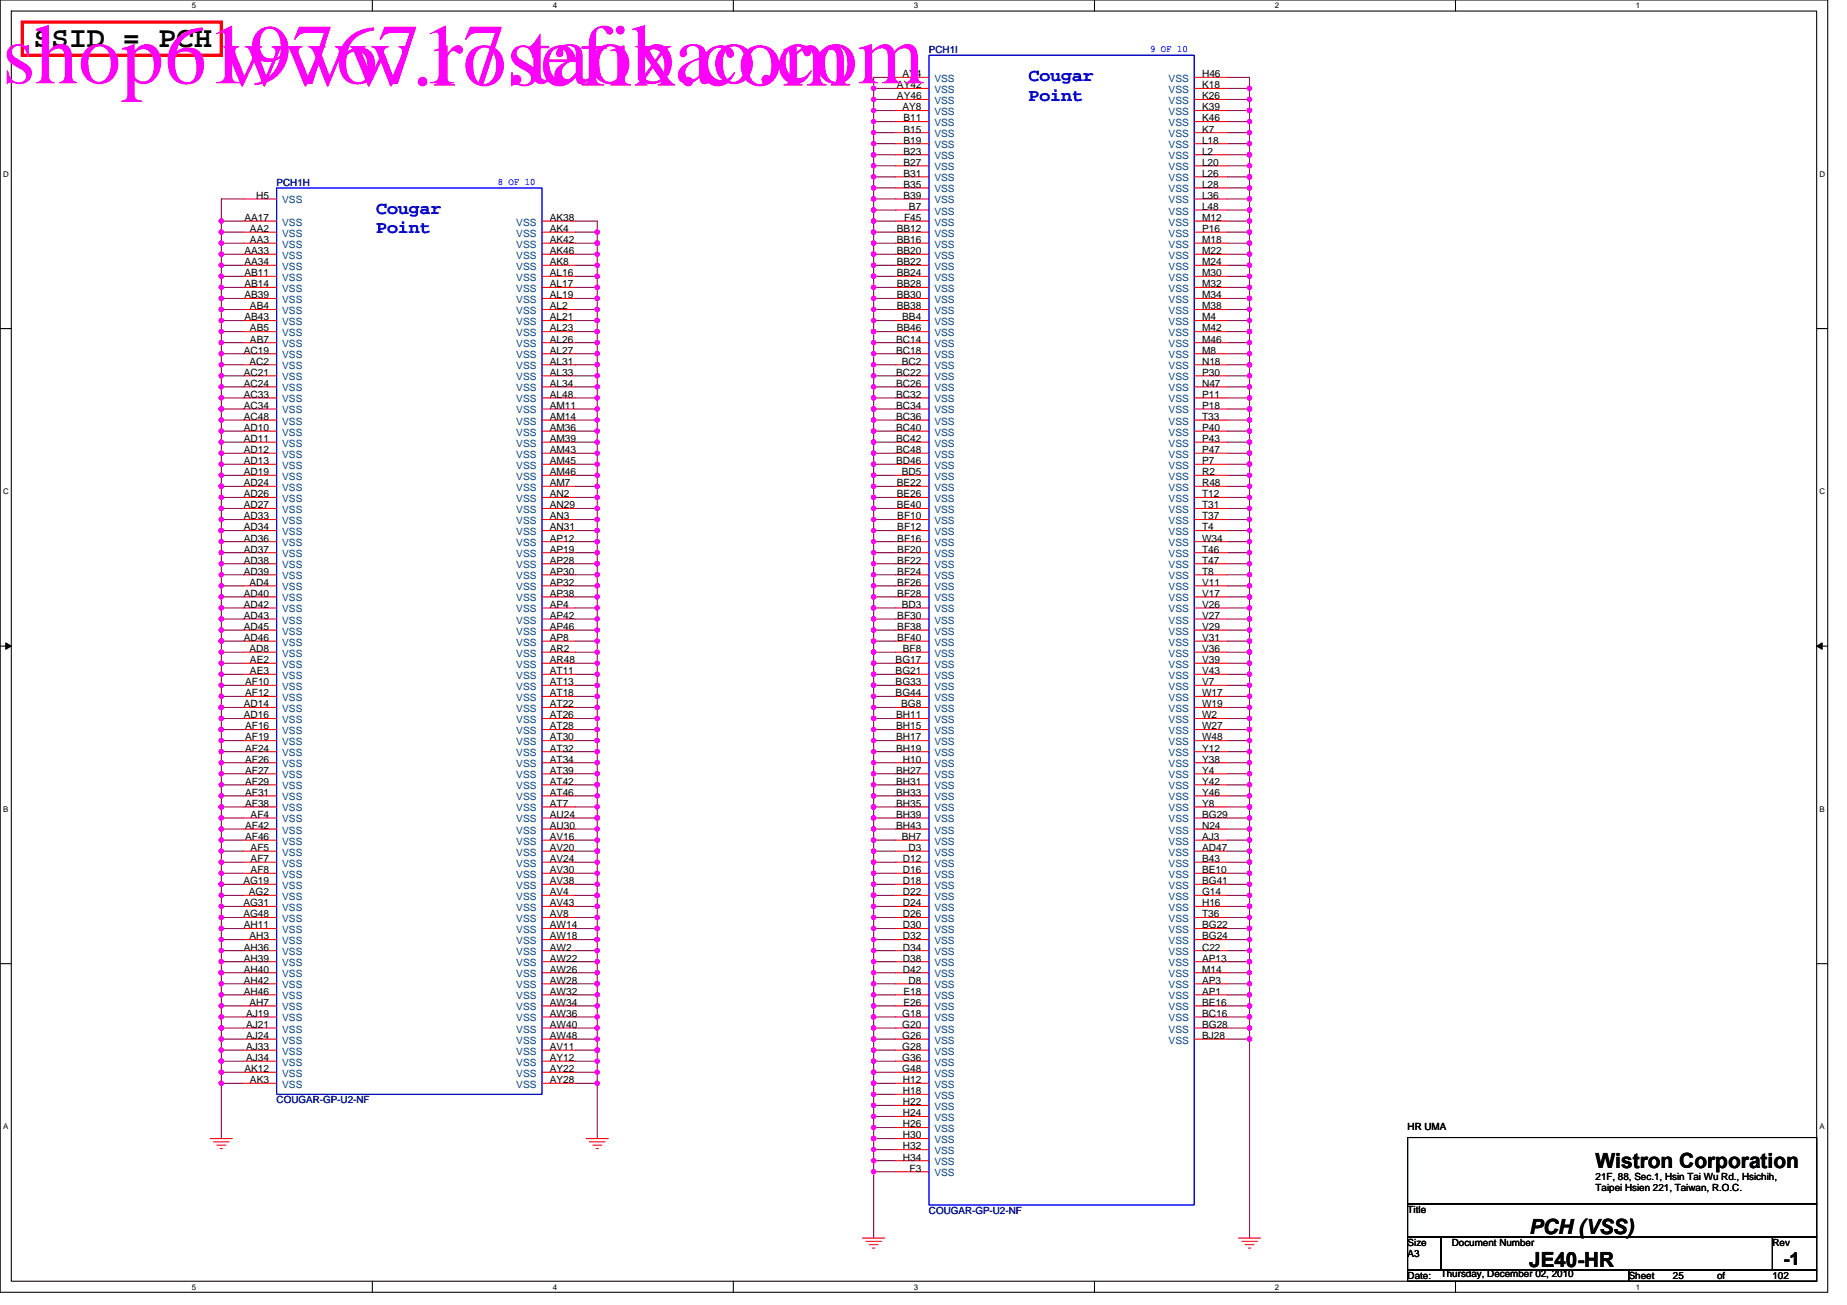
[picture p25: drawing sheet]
<svg xmlns="http://www.w3.org/2000/svg" width="297mm" height="210mm" viewBox="0 0 297 210" stroke-linecap="round" stroke-linejoin="round" font-family="sans-serif">
<defs><g id="words">
<text font-size="14.1" fill="#f0f" x="35.6" y="13.8">www.rosefix.com</text>
<text font-size="13.8" fill="#f0f" x=".4" y="13.4">shop61976717.taobao.com</text>
<text font-size="4.8" x="5.4" y="7.6">SSID = PCH</text>
<g font-size="3.4">
<text x="256.6" y="187.9">Wistron Corporation</text>
<text x="245.9" y="203.9">JE40-HR</text>
<text x="245.9" y="198.5">PCH (VSS)</text>
</g>
<g font-size="2.8" fill="#00f">
<text x="165.4" y="13">Cougar</text>
<text x="165.4" y="16.2">Point</text>
<text x="60.5" y="34.4">Cougar</text>
<text x="60.5" y="37.5">Point</text>
</g>
<text font-size="2.8" x="286.8" y="203.4">-1</text>
<g font-size="1.6" fill="#000080">
<text x="149.4" y="8.5">PCH1I</text>
<text x="44.5" y="29.9">PCH1H</text>
<text x="44.5" y="177.4">COUGAR-GP-U2-NF</text>
<text x="149.4" y="195.2">COUGAR-GP-U2-NF</text>
</g>
<g font-size="1.6" fill="#00f">
<text x="185" y="8.4">9 OF 10</text>
<text x="80" y="29.7">8 OF 10</text>
</g>
<g font-size="1.6">
<text x="144.2" y="14.2">AY42</text>
<text x="144.2" y="16">AY46</text>
<text x="145.1" y="12.4">AY4</text>
<text x="145.1" y="17.8">AY8</text>
<text x="193.3" y="17.8">K39</text>
<text x="193.3" y="12.4">H46</text>
<text x="193.3" y="14.2">K18</text>
<text x="193.3" y="16">K26</text>
<text x="145.3" y="19.5">B11</text>
<text x="145.3" y="21.3">B15</text>
<text x="145.3" y="23.1">B19</text>
<text x="193.3" y="21.3">K7</text>
<text x="193.3" y="23.1">L18</text>
<text x="193.3" y="19.5">K46</text>
<text x="145.3" y="24.9">B23</text>
<text x="145.3" y="26.6">B27</text>
<text x="145.3" y="28.4">B31</text>
<text x="193.3" y="24.9">L2</text>
<text x="193.3" y="26.6">L20</text>
<text x="193.3" y="28.4">L26</text>
<text x="39.3" y="35.5">AA17</text>
<text x="41.2" y="32">H5</text>
<text x="88.4" y="35.5">AK38</text>
<text x="145.3" y="30.2">B35</text>
<text x="145.3" y="32">B39</text>
<text x="145.4" y="35.5">F45</text>
<text x="146.2" y="33.8">B7</text>
<text x="193.3" y="30.2">L28</text>
<text x="193.3" y="32">L36</text>
<text x="193.3" y="33.8">L48</text>
<text x="193.3" y="35.5">M12</text>
<text x="39.3" y="40.9">AA33</text>
<text x="40.2" y="37.3">AA2</text>
<text x="40.2" y="39.1">AA3</text>
<text x="88.4" y="37.3">AK4</text>
<text x="88.4" y="39.1">AK42</text>
<text x="88.4" y="40.9">AK46</text>
<text x="144.2" y="37.3">BB12</text>
<text x="144.2" y="39.1">BB16</text>
<text x="144.2" y="40.9">BB20</text>
<text x="193.3" y="37.3">P16</text>
<text x="193.3" y="39.1">M18</text>
<text x="193.3" y="40.9">M22</text>
<text x="39.3" y="42.7">AA34</text>
<text x="39.3" y="44.4">AB11</text>
<text x="39.3" y="46.2">AB14</text>
<text x="39.3" y="48">AB39</text>
<text x="88.4" y="42.7">AK8</text>
<text x="88.4" y="44.4">AL16</text>
<text x="88.4" y="46.2">AL17</text>
<text x="88.4" y="48">AL19</text>
<text x="144.2" y="42.7">BB22</text>
<text x="144.2" y="44.4">BB24</text>
<text x="144.2" y="46.2">BB28</text>
<text x="144.2" y="48">BB30</text>
<text x="193.3" y="42.7">M24</text>
<text x="193.3" y="44.4">M30</text>
<text x="193.3" y="46.2">M32</text>
<text x="193.3" y="48">M34</text>
<text x="39.3" y="51.5">AB43</text>
<text x="40.2" y="49.8">AB4</text>
<text x="40.2" y="53.3">AB5</text>
<text x="88.4" y="49.8">AL2</text>
<text x="88.4" y="51.5">AL21</text>
<text x="88.4" y="53.3">AL23</text>
<text x="144.2" y="49.8">BB38</text>
<text x="144.2" y="53.3">BB46</text>
<text x="145.1" y="51.5">BB4</text>
<text x="193.3" y="49.8">M38</text>
<text x="193.3" y="51.5">M4</text>
<text x="193.3" y="53.3">M42</text>
<text x="39.2" y="56.9">AC19</text>
<text x="40.1" y="58.7">AC2</text>
<text x="40.2" y="55.1">AB7</text>
<text x="88.4" y="55.1">AL26</text>
<text x="88.4" y="56.9">AL27</text>
<text x="88.4" y="58.7">AL31</text>
<text x="144.1" y="55.1">BC14</text>
<text x="144.1" y="56.9">BC18</text>
<text x="145" y="58.7">BC2</text>
<text x="193.3" y="55.1">M46</text>
<text x="193.3" y="56.9">M8</text>
<text x="193.3" y="58.7">N18</text>
<text x="39.2" y="60.4">AC21</text>
<text x="39.2" y="62.2">AC24</text>
<text x="39.2" y="64">AC33</text>
<text x="39.2" y="65.8">AC34</text>
<text x="88.4" y="64">AL48</text>
<text x="88.4" y="65.8">AM11</text>
<text x="88.4" y="62.2">AL34</text>
<text x="88.4" y="60.4">AL33</text>
<text x="144.1" y="60.4">BC22</text>
<text x="144.1" y="62.2">BC26</text>
<text x="144.1" y="64">BC32</text>
<text x="144.1" y="65.8">BC34</text>
<text x="193.3" y="60.4">P30</text>
<text x="193.3" y="64">P11</text>
<text x="193.3" y="65.8">P18</text>
<text x="193.3" y="62.2">N47</text>
<text x="39.2" y="67.5">AC48</text>
<text x="39.2" y="69.3">AD10</text>
<text x="39.2" y="71.1">AD11</text>
<text x="88.4" y="67.5">AM14</text>
<text x="88.4" y="69.3">AM36</text>
<text x="88.4" y="71.1">AM39</text>
<text x="144.1" y="67.5">BC36</text>
<text x="144.1" y="69.3">BC40</text>
<text x="144.1" y="71.1">BC42</text>
<text x="193.3" y="67.5">T33</text>
<text x="193.3" y="69.3">P40</text>
<text x="193.3" y="71.1">P43</text>
<text x="39.2" y="72.9">AD12</text>
<text x="39.2" y="74.7">AD13</text>
<text x="39.2" y="76.4">AD19</text>
<text x="88.4" y="74.7">AM45</text>
<text x="88.4" y="76.4">AM46</text>
<text x="88.4" y="72.9">AM43</text>
<text x="144.1" y="72.9">BC48</text>
<text x="144.1" y="74.7">BD46</text>
<text x="145" y="76.4">BD5</text>
<text x="193.3" y="72.9">P47</text>
<text x="193.3" y="74.7">P7</text>
<text x="193.3" y="76.4">R2</text>
<text x="39.2" y="78.2">AD24</text>
<text x="39.2" y="80">AD26</text>
<text x="39.2" y="81.8">AD27</text>
<text x="39.2" y="83.5">AD33</text>
<text x="88.4" y="78.2">AM7</text>
<text x="88.4" y="80">AN2</text>
<text x="88.4" y="81.8">AN29</text>
<text x="88.4" y="83.5">AN3</text>
<text x="144.2" y="78.2">BE22</text>
<text x="144.2" y="80">BE26</text>
<text x="144.2" y="81.8">BE40</text>
<text x="144.3" y="83.5">BF10</text>
<text x="193.3" y="78.2">R48</text>
<text x="193.3" y="80">T12</text>
<text x="193.3" y="81.8">T31</text>
<text x="193.3" y="83.5">T37</text>
<text x="39.2" y="85.3">AD34</text>
<text x="39.2" y="87.1">AD36</text>
<text x="39.2" y="88.9">AD37</text>
<text x="88.4" y="85.3">AN31</text>
<text x="88.4" y="87.1">AP12</text>
<text x="88.4" y="88.9">AP19</text>
<text x="144.3" y="85.3">BF12</text>
<text x="144.3" y="87.1">BF16</text>
<text x="144.3" y="88.9">BF20</text>
<text x="193.3" y="85.3">T4</text>
<text x="193.3" y="87.1">W34</text>
<text x="193.3" y="88.9">T46</text>
<text x="39.2" y="92.4">AD39</text>
<text x="39.2" y="96">AD40</text>
<text x="39.2" y="90.7">AD38</text>
<text x="40.1" y="94.2">AD4</text>
<text x="88.4" y="90.7">AP28</text>
<text x="88.4" y="92.4">AP30</text>
<text x="88.4" y="94.2">AP32</text>
<text x="88.4" y="96">AP38</text>
<text x="144.3" y="90.7">BF22</text>
<text x="144.3" y="92.4">BF24</text>
<text x="144.3" y="94.2">BF26</text>
<text x="144.3" y="96">BF28</text>
<text x="193.3" y="90.7">T47</text>
<text x="193.3" y="92.4">T8</text>
<text x="193.3" y="94.2">V11</text>
<text x="193.3" y="96">V17</text>
<text x="39.2" y="97.8">AD42</text>
<text x="39.2" y="99.5">AD43</text>
<text x="39.2" y="101.3">AD45</text>
<text x="88.4" y="99.5">AP42</text>
<text x="88.4" y="101.3">AP46</text>
<text x="88.4" y="97.8">AP4</text>
<text x="144.3" y="99.5">BF30</text>
<text x="144.3" y="101.3">BF38</text>
<text x="145" y="97.8">BD3</text>
<text x="193.3" y="97.8">V26</text>
<text x="193.3" y="99.5">V27</text>
<text x="193.3" y="101.3">V29</text>
<text x="39.2" y="103.1">AD46</text>
<text x="40.1" y="104.9">AD8</text>
<text x="40.2" y="106.7">AE2</text>
<text x="88.4" y="103.1">AP8</text>
<text x="88.4" y="104.9">AR2</text>
<text x="88.4" y="106.7">AR48</text>
<text x="144" y="106.7">BG17</text>
<text x="144.3" y="103.1">BF40</text>
<text x="145.2" y="104.9">BF8</text>
<text x="193.3" y="103.1">V31</text>
<text x="193.3" y="104.9">V36</text>
<text x="193.3" y="106.7">V39</text>
<text x="39.2" y="113.8">AD14</text>
<text x="39.4" y="110.2">AF10</text>
<text x="39.4" y="112">AF12</text>
<text x="40.2" y="108.4">AE3</text>
<text x="88.4" y="108.4">AT11</text>
<text x="88.4" y="110.2">AT13</text>
<text x="88.4" y="112">AT18</text>
<text x="88.4" y="113.8">AT22</text>
<text x="144" y="108.4">BG21</text>
<text x="144" y="110.2">BG33</text>
<text x="144" y="112">BG44</text>
<text x="144.9" y="113.8">BG8</text>
<text x="193.3" y="108.4">V43</text>
<text x="193.3" y="110.2">V7</text>
<text x="193.3" y="112">W17</text>
<text x="193.3" y="113.8">W19</text>
<text x="39.2" y="115.5">AD16</text>
<text x="39.4" y="117.3">AF16</text>
<text x="39.4" y="119.1">AF19</text>
<text x="88.4" y="115.5">AT26</text>
<text x="88.4" y="117.3">AT28</text>
<text x="88.4" y="119.1">AT30</text>
<text x="144.1" y="115.5">BH11</text>
<text x="144.1" y="117.3">BH15</text>
<text x="144.1" y="119.1">BH17</text>
<text x="193.3" y="115.5">W2</text>
<text x="193.3" y="117.3">W27</text>
<text x="193.3" y="119.1">W48</text>
<text x="39.4" y="120.9">AF24</text>
<text x="39.4" y="122.7">AF26</text>
<text x="39.4" y="124.4">AF27</text>
<text x="88.4" y="120.9">AT32</text>
<text x="88.4" y="122.7">AT34</text>
<text x="88.4" y="124.4">AT39</text>
<text x="144.1" y="120.9">BH19</text>
<text x="144.1" y="124.4">BH27</text>
<text x="145.2" y="122.7">H10</text>
<text x="193.3" y="120.9">Y12</text>
<text x="193.3" y="122.7">Y38</text>
<text x="193.3" y="124.4">Y4</text>
<text x="39.4" y="126.2">AF29</text>
<text x="39.4" y="128">AF31</text>
<text x="39.4" y="129.8">AF38</text>
<text x="40.3" y="131.6">AF4</text>
<text x="88.4" y="126.2">AT42</text>
<text x="88.4" y="128">AT46</text>
<text x="88.4" y="129.8">AT7</text>
<text x="88.4" y="131.6">AU24</text>
<text x="144.1" y="126.2">BH31</text>
<text x="144.1" y="128">BH33</text>
<text x="144.1" y="129.8">BH35</text>
<text x="144.1" y="131.6">BH39</text>
<text x="193.3" y="126.2">Y42</text>
<text x="193.3" y="128">Y46</text>
<text x="193.3" y="129.8">Y8</text>
<text x="193.3" y="131.6">BG29</text>
<text x="39.4" y="133.3">AF42</text>
<text x="39.4" y="135.1">AF46</text>
<text x="40.3" y="136.9">AF5</text>
<text x="88.4" y="133.3">AU30</text>
<text x="88.4" y="135.1">AV16</text>
<text x="88.4" y="136.9">AV20</text>
<text x="144.1" y="133.3">BH43</text>
<text x="145" y="135.1">BH7</text>
<text x="146.1" y="136.9">D3</text>
<text x="193.3" y="133.3">N24</text>
<text x="193.3" y="135.1">AJ3</text>
<text x="193.3" y="136.9">AD47</text>
<text x="39.1" y="142.2">AG19</text>
<text x="40" y="144">AG2</text>
<text x="40.3" y="138.7">AF7</text>
<text x="40.3" y="140.4">AF8</text>
<text x="88.4" y="138.7">AV24</text>
<text x="88.4" y="140.4">AV30</text>
<text x="88.4" y="142.2">AV38</text>
<text x="88.4" y="144">AV4</text>
<text x="145.2" y="138.7">D12</text>
<text x="145.2" y="140.4">D16</text>
<text x="145.2" y="142.2">D18</text>
<text x="145.2" y="144">D22</text>
<text x="193.3" y="138.7">B43</text>
<text x="193.3" y="140.4">BE10</text>
<text x="193.3" y="142.2">BG41</text>
<text x="193.3" y="144">G14</text>
<text x="39.1" y="145.8">AG31</text>
<text x="39.1" y="147.6">AG48</text>
<text x="39.2" y="149.3">AH11</text>
<text x="88.4" y="145.8">AV43</text>
<text x="88.4" y="147.6">AV8</text>
<text x="88.4" y="149.3">AW14</text>
<text x="145.2" y="145.8">D24</text>
<text x="145.2" y="147.6">D26</text>
<text x="145.2" y="149.3">D30</text>
<text x="193.3" y="145.8">H16</text>
<text x="193.3" y="147.6">T36</text>
<text x="193.3" y="149.3">BG22</text>
<text x="39.2" y="152.9">AH36</text>
<text x="39.2" y="154.7">AH39</text>
<text x="40.1" y="151.1">AH3</text>
<text x="88.4" y="151.1">AW18</text>
<text x="88.4" y="152.9">AW2</text>
<text x="88.4" y="154.7">AW22</text>
<text x="145.2" y="151.1">D32</text>
<text x="145.2" y="152.9">D34</text>
<text x="145.2" y="154.7">D38</text>
<text x="193.3" y="151.1">BG24</text>
<text x="193.3" y="152.9">C22</text>
<text x="193.3" y="154.7">AP13</text>
<text x="39.2" y="156.4">AH40</text>
<text x="39.2" y="158.2">AH42</text>
<text x="39.2" y="160">AH46</text>
<text x="40.1" y="161.8">AH7</text>
<text x="88.4" y="156.4">AW26</text>
<text x="88.4" y="158.2">AW28</text>
<text x="88.4" y="160">AW32</text>
<text x="88.4" y="161.8">AW34</text>
<text x="145.2" y="156.4">D42</text>
<text x="145.3" y="160">E18</text>
<text x="145.3" y="161.8">E26</text>
<text x="146.1" y="158.2">D8</text>
<text x="193.3" y="156.4">M14</text>
<text x="193.3" y="158.2">AP3</text>
<text x="193.3" y="160">AP1</text>
<text x="193.3" y="161.8">BE16</text>
<text x="39.6" y="163.6">AJ19</text>
<text x="39.6" y="165.3">AJ21</text>
<text x="39.6" y="167.1">AJ24</text>
<text x="88.4" y="163.6">AW36</text>
<text x="88.4" y="165.3">AW40</text>
<text x="88.4" y="167.1">AW48</text>
<text x="145.1" y="163.6">G18</text>
<text x="145.1" y="165.3">G20</text>
<text x="145.1" y="167.1">G26</text>
<text x="193.3" y="163.6">BC16</text>
<text x="193.3" y="165.3">BG28</text>
<text x="193.3" y="167.1">BJ28</text>
<text x="39.3" y="172.4">AK12</text>
<text x="39.6" y="168.9">AJ33</text>
<text x="39.6" y="170.7">AJ34</text>
<text x="88.4" y="168.9">AV11</text>
<text x="88.4" y="170.7">AY12</text>
<text x="88.4" y="172.4">AY22</text>
<text x="145.1" y="168.9">G28</text>
<text x="145.1" y="170.7">G36</text>
<text x="145.1" y="172.4">G48</text>
<text x="40.2" y="174.2">AK3</text>
<text x="88.4" y="174.2">AY28</text>
<text x="145.2" y="174.2">H12</text>
<text x="145.2" y="176">H18</text>
<text x="145.2" y="177.8">H22</text>
<text x="145.2" y="179.6">H24</text>
<text x="145.2" y="181.3">H26</text>
<text x="145.2" y="183.1">H30</text>
<text x="145.2" y="184.9">H32</text>
<text x="226.4" y="181.7">HR UMA</text>
<text x="145.2" y="186.7">H34</text>
<text x="146.3" y="188.4">F3</text>
<text x="256.6" y="189.7">21F, 88, Sec.1, Hsin Tai Wu Rd., Hsichih,</text>
<text x="256.6" y="191.5">Taipei Hsien 221, Taiwan, R.O.C.</text>
<text x="226.4" y="195.1">Title</text>
<text x="226.4" y="200.4">Size</text>
<text x="226.4" y="202.2">A3</text>
<text x="233.5" y="200.4">Document Number</text>
<text x="285" y="200.4">Rev</text>
<text x="226.4" y="205.7">Date:</text>
<text x="231.7" y="205.4">Thursday, December 02, 2010</text>
<text x="261.9" y="205.7">Sheet</text>
<text x="269" y="205.7">25</text>
<text x="276.2" y="205.7">of</text>
<text x="285" y="205.7">102</text>
</g>
<g font-size="1.6" fill="#004080">
<text x="150.3" y="13.2">VSS</text>
<text x="150.3" y="14.9">VSS</text>
<text x="150.3" y="16.7">VSS</text>
<text x="187.9" y="13.2">VSS</text>
<text x="187.9" y="14.9">VSS</text>
<text x="187.9" y="16.7">VSS</text>
<text x="150.3" y="18.5">VSS</text>
<text x="150.3" y="20.3">VSS</text>
<text x="150.3" y="22.1">VSS</text>
<text x="150.3" y="23.8">VSS</text>
<text x="187.9" y="22.1">VSS</text>
<text x="187.9" y="23.8">VSS</text>
<text x="187.9" y="18.5">VSS</text>
<text x="187.9" y="20.3">VSS</text>
<text x="150.3" y="25.6">VSS</text>
<text x="150.3" y="27.4">VSS</text>
<text x="150.3" y="29.2">VSS</text>
<text x="187.9" y="25.6">VSS</text>
<text x="187.9" y="27.4">VSS</text>
<text x="187.9" y="29.2">VSS</text>
<text x="45.4" y="32.7">VSS</text>
<text x="150.3" y="30.9">VSS</text>
<text x="150.3" y="32.7">VSS</text>
<text x="150.3" y="34.5">VSS</text>
<text x="187.9" y="30.9">VSS</text>
<text x="187.9" y="32.7">VSS</text>
<text x="187.9" y="34.5">VSS</text>
<text x="45.4" y="36.3">VSS</text>
<text x="45.4" y="38.1">VSS</text>
<text x="45.4" y="39.8">VSS</text>
<text x="45.4" y="41.6">VSS</text>
<text x="83" y="36.3">VSS</text>
<text x="83" y="38.1">VSS</text>
<text x="83" y="39.8">VSS</text>
<text x="83" y="41.6">VSS</text>
<text x="150.3" y="38.1">VSS</text>
<text x="150.3" y="39.8">VSS</text>
<text x="150.3" y="41.6">VSS</text>
<text x="150.3" y="36.3">VSS</text>
<text x="187.9" y="36.3">VSS</text>
<text x="187.9" y="38.1">VSS</text>
<text x="187.9" y="39.8">VSS</text>
<text x="187.9" y="41.6">VSS</text>
<text x="45.4" y="43.4">VSS</text>
<text x="45.4" y="45.2">VSS</text>
<text x="45.4" y="46.9">VSS</text>
<text x="83" y="43.4">VSS</text>
<text x="83" y="45.2">VSS</text>
<text x="83" y="46.9">VSS</text>
<text x="150.3" y="43.4">VSS</text>
<text x="150.3" y="45.2">VSS</text>
<text x="150.3" y="46.9">VSS</text>
<text x="187.9" y="43.4">VSS</text>
<text x="187.9" y="45.2">VSS</text>
<text x="187.9" y="46.9">VSS</text>
<text x="45.4" y="48.7">VSS</text>
<text x="45.4" y="50.5">VSS</text>
<text x="45.4" y="52.3">VSS</text>
<text x="83" y="48.7">VSS</text>
<text x="83" y="50.5">VSS</text>
<text x="83" y="52.3">VSS</text>
<text x="150.3" y="48.7">VSS</text>
<text x="150.3" y="50.5">VSS</text>
<text x="150.3" y="52.3">VSS</text>
<text x="187.9" y="48.7">VSS</text>
<text x="187.9" y="50.5">VSS</text>
<text x="187.9" y="52.3">VSS</text>
<text x="45.4" y="54.1">VSS</text>
<text x="45.4" y="55.8">VSS</text>
<text x="45.4" y="57.6">VSS</text>
<text x="45.4" y="59.4">VSS</text>
<text x="83" y="54.1">VSS</text>
<text x="83" y="55.8">VSS</text>
<text x="83" y="57.6">VSS</text>
<text x="83" y="59.4">VSS</text>
<text x="150.3" y="54.1">VSS</text>
<text x="150.3" y="55.8">VSS</text>
<text x="150.3" y="57.6">VSS</text>
<text x="150.3" y="59.4">VSS</text>
<text x="187.9" y="54.1">VSS</text>
<text x="187.9" y="55.8">VSS</text>
<text x="187.9" y="57.6">VSS</text>
<text x="187.9" y="59.4">VSS</text>
<text x="45.4" y="61.2">VSS</text>
<text x="45.4" y="62.9">VSS</text>
<text x="45.4" y="64.7">VSS</text>
<text x="83" y="64.7">VSS</text>
<text x="83" y="62.9">VSS</text>
<text x="83" y="61.2">VSS</text>
<text x="150.3" y="61.2">VSS</text>
<text x="150.3" y="62.9">VSS</text>
<text x="150.3" y="64.7">VSS</text>
<text x="187.9" y="61.2">VSS</text>
<text x="187.9" y="64.7">VSS</text>
<text x="187.9" y="62.9">VSS</text>
<text x="45.4" y="66.5">VSS</text>
<text x="45.4" y="68.3">VSS</text>
<text x="45.4" y="70.1">VSS</text>
<text x="45.4" y="71.8">VSS</text>
<text x="83" y="66.5">VSS</text>
<text x="83" y="68.3">VSS</text>
<text x="83" y="70.1">VSS</text>
<text x="83" y="71.8">VSS</text>
<text x="150.3" y="66.5">VSS</text>
<text x="150.3" y="68.3">VSS</text>
<text x="150.3" y="70.1">VSS</text>
<text x="150.3" y="71.8">VSS</text>
<text x="187.9" y="66.5">VSS</text>
<text x="187.9" y="68.3">VSS</text>
<text x="187.9" y="70.1">VSS</text>
<text x="187.9" y="71.8">VSS</text>
<text x="45.4" y="73.6">VSS</text>
<text x="45.4" y="75.4">VSS</text>
<text x="45.4" y="77.2">VSS</text>
<text x="83" y="75.4">VSS</text>
<text x="83" y="77.2">VSS</text>
<text x="83" y="73.6">VSS</text>
<text x="150.3" y="73.6">VSS</text>
<text x="150.3" y="75.4">VSS</text>
<text x="150.3" y="77.2">VSS</text>
<text x="187.9" y="73.6">VSS</text>
<text x="187.9" y="75.4">VSS</text>
<text x="187.9" y="77.2">VSS</text>
<text x="45.4" y="79">VSS</text>
<text x="45.4" y="80.7">VSS</text>
<text x="45.4" y="82.5">VSS</text>
<text x="83" y="79">VSS</text>
<text x="83" y="80.7">VSS</text>
<text x="83" y="82.5">VSS</text>
<text x="150.3" y="79">VSS</text>
<text x="150.3" y="80.7">VSS</text>
<text x="150.3" y="82.5">VSS</text>
<text x="187.9" y="79">VSS</text>
<text x="187.9" y="80.7">VSS</text>
<text x="187.9" y="82.5">VSS</text>
<text x="45.4" y="84.3">VSS</text>
<text x="45.4" y="86.1">VSS</text>
<text x="45.4" y="87.8">VSS</text>
<text x="45.4" y="89.6">VSS</text>
<text x="83" y="84.3">VSS</text>
<text x="83" y="86.1">VSS</text>
<text x="83" y="87.8">VSS</text>
<text x="83" y="89.6">VSS</text>
<text x="150.3" y="84.3">VSS</text>
<text x="150.3" y="86.1">VSS</text>
<text x="150.3" y="87.8">VSS</text>
<text x="150.3" y="89.6">VSS</text>
<text x="187.9" y="84.3">VSS</text>
<text x="187.9" y="86.1">VSS</text>
<text x="187.9" y="87.8">VSS</text>
<text x="187.9" y="89.6">VSS</text>
<text x="45.4" y="93.2">VSS</text>
<text x="45.4" y="95">VSS</text>
<text x="45.4" y="91.4">VSS</text>
<text x="83" y="91.4">VSS</text>
<text x="83" y="93.2">VSS</text>
<text x="83" y="95">VSS</text>
<text x="150.3" y="91.4">VSS</text>
<text x="150.3" y="93.2">VSS</text>
<text x="150.3" y="95">VSS</text>
<text x="187.9" y="91.4">VSS</text>
<text x="187.9" y="93.2">VSS</text>
<text x="187.9" y="95">VSS</text>
<text x="45.4" y="96.7">VSS</text>
<text x="45.4" y="98.5">VSS</text>
<text x="45.4" y="100.3">VSS</text>
<text x="83" y="96.7">VSS</text>
<text x="83" y="100.3">VSS</text>
<text x="83" y="98.5">VSS</text>
<text x="150.3" y="96.7">VSS</text>
<text x="150.3" y="98.5">VSS</text>
<text x="150.3" y="100.3">VSS</text>
<text x="187.9" y="96.7">VSS</text>
<text x="187.9" y="98.5">VSS</text>
<text x="187.9" y="100.3">VSS</text>
<text x="45.4" y="102.1">VSS</text>
<text x="45.4" y="103.8">VSS</text>
<text x="45.4" y="105.6">VSS</text>
<text x="45.4" y="107.4">VSS</text>
<text x="83" y="102.1">VSS</text>
<text x="83" y="103.8">VSS</text>
<text x="83" y="105.6">VSS</text>
<text x="83" y="107.4">VSS</text>
<text x="150.3" y="102.1">VSS</text>
<text x="150.3" y="103.8">VSS</text>
<text x="150.3" y="105.6">VSS</text>
<text x="150.3" y="107.4">VSS</text>
<text x="187.9" y="102.1">VSS</text>
<text x="187.9" y="103.8">VSS</text>
<text x="187.9" y="105.6">VSS</text>
<text x="187.9" y="107.4">VSS</text>
<text x="45.4" y="111">VSS</text>
<text x="45.4" y="112.7">VSS</text>
<text x="45.4" y="109.2">VSS</text>
<text x="83" y="109.2">VSS</text>
<text x="83" y="111">VSS</text>
<text x="83" y="112.7">VSS</text>
<text x="150.3" y="109.2">VSS</text>
<text x="150.3" y="111">VSS</text>
<text x="150.3" y="112.7">VSS</text>
<text x="187.9" y="109.2">VSS</text>
<text x="187.9" y="111">VSS</text>
<text x="187.9" y="112.7">VSS</text>
<text x="45.4" y="116.3">VSS</text>
<text x="45.4" y="118.1">VSS</text>
<text x="45.4" y="119.8">VSS</text>
<text x="45.4" y="114.5">VSS</text>
<text x="83" y="114.5">VSS</text>
<text x="83" y="116.3">VSS</text>
<text x="83" y="118.1">VSS</text>
<text x="83" y="119.8">VSS</text>
<text x="150.3" y="114.5">VSS</text>
<text x="150.3" y="116.3">VSS</text>
<text x="150.3" y="118.1">VSS</text>
<text x="150.3" y="119.8">VSS</text>
<text x="187.9" y="114.5">VSS</text>
<text x="187.9" y="116.3">VSS</text>
<text x="187.9" y="118.1">VSS</text>
<text x="187.9" y="119.8">VSS</text>
<text x="45.4" y="121.6">VSS</text>
<text x="45.4" y="123.4">VSS</text>
<text x="45.4" y="125.2">VSS</text>
<text x="83" y="121.6">VSS</text>
<text x="83" y="123.4">VSS</text>
<text x="83" y="125.2">VSS</text>
<text x="150.3" y="121.6">VSS</text>
<text x="150.3" y="125.2">VSS</text>
<text x="150.3" y="123.4">VSS</text>
<text x="187.9" y="121.6">VSS</text>
<text x="187.9" y="123.4">VSS</text>
<text x="187.9" y="125.2">VSS</text>
<text x="45.4" y="127">VSS</text>
<text x="45.4" y="128.7">VSS</text>
<text x="45.4" y="130.5">VSS</text>
<text x="83" y="127">VSS</text>
<text x="83" y="128.7">VSS</text>
<text x="83" y="130.5">VSS</text>
<text x="150.3" y="127">VSS</text>
<text x="150.3" y="128.7">VSS</text>
<text x="150.3" y="130.5">VSS</text>
<text x="187.9" y="127">VSS</text>
<text x="187.9" y="128.7">VSS</text>
<text x="187.9" y="130.5">VSS</text>
<text x="45.4" y="132.3">VSS</text>
<text x="45.4" y="134.1">VSS</text>
<text x="45.4" y="135.8">VSS</text>
<text x="45.4" y="137.6">VSS</text>
<text x="83" y="132.3">VSS</text>
<text x="83" y="134.1">VSS</text>
<text x="83" y="135.8">VSS</text>
<text x="83" y="137.6">VSS</text>
<text x="150.3" y="132.3">VSS</text>
<text x="150.3" y="134.1">VSS</text>
<text x="150.3" y="135.8">VSS</text>
<text x="150.3" y="137.6">VSS</text>
<text x="187.9" y="132.3">VSS</text>
<text x="187.9" y="134.1">VSS</text>
<text x="187.9" y="135.8">VSS</text>
<text x="187.9" y="137.6">VSS</text>
<text x="45.4" y="139.4">VSS</text>
<text x="45.4" y="141.2">VSS</text>
<text x="45.4" y="143">VSS</text>
<text x="83" y="139.4">VSS</text>
<text x="83" y="141.2">VSS</text>
<text x="83" y="143">VSS</text>
<text x="150.3" y="139.4">VSS</text>
<text x="150.3" y="141.2">VSS</text>
<text x="150.3" y="143">VSS</text>
<text x="187.9" y="139.4">VSS</text>
<text x="187.9" y="141.2">VSS</text>
<text x="187.9" y="143">VSS</text>
<text x="45.4" y="144.7">VSS</text>
<text x="45.4" y="146.5">VSS</text>
<text x="45.4" y="148.3">VSS</text>
<text x="83" y="144.7">VSS</text>
<text x="83" y="146.5">VSS</text>
<text x="83" y="148.3">VSS</text>
<text x="150.3" y="144.7">VSS</text>
<text x="150.3" y="146.5">VSS</text>
<text x="150.3" y="148.3">VSS</text>
<text x="187.9" y="144.7">VSS</text>
<text x="187.9" y="146.5">VSS</text>
<text x="187.9" y="148.3">VSS</text>
<text x="45.4" y="150.1">VSS</text>
<text x="45.4" y="151.8">VSS</text>
<text x="45.4" y="153.6">VSS</text>
<text x="45.4" y="155.4">VSS</text>
<text x="83" y="150.1">VSS</text>
<text x="83" y="151.8">VSS</text>
<text x="83" y="153.6">VSS</text>
<text x="83" y="155.4">VSS</text>
<text x="150.3" y="150.1">VSS</text>
<text x="150.3" y="151.8">VSS</text>
<text x="150.3" y="153.6">VSS</text>
<text x="150.3" y="155.4">VSS</text>
<text x="187.9" y="150.1">VSS</text>
<text x="187.9" y="151.8">VSS</text>
<text x="187.9" y="153.6">VSS</text>
<text x="187.9" y="155.4">VSS</text>
<text x="45.4" y="157.2">VSS</text>
<text x="45.4" y="159">VSS</text>
<text x="45.4" y="160.7">VSS</text>
<text x="83" y="157.2">VSS</text>
<text x="83" y="159">VSS</text>
<text x="83" y="160.7">VSS</text>
<text x="150.3" y="157.2">VSS</text>
<text x="150.3" y="159">VSS</text>
<text x="150.3" y="160.7">VSS</text>
<text x="187.9" y="157.2">VSS</text>
<text x="187.9" y="159">VSS</text>
<text x="187.9" y="160.7">VSS</text>
<text x="45.4" y="162.5">VSS</text>
<text x="45.4" y="164.3">VSS</text>
<text x="45.4" y="166.1">VSS</text>
<text x="45.4" y="167.9">VSS</text>
<text x="83" y="162.5">VSS</text>
<text x="83" y="164.3">VSS</text>
<text x="83" y="166.1">VSS</text>
<text x="83" y="167.9">VSS</text>
<text x="150.3" y="162.5">VSS</text>
<text x="150.3" y="164.3">VSS</text>
<text x="150.3" y="166.1">VSS</text>
<text x="150.3" y="167.9">VSS</text>
<text x="187.9" y="162.5">VSS</text>
<text x="187.9" y="164.3">VSS</text>
<text x="187.9" y="166.1">VSS</text>
<text x="187.9" y="167.9">VSS</text>
<text x="45.4" y="169.6">VSS</text>
<text x="45.4" y="171.4">VSS</text>
<text x="45.4" y="173.2">VSS</text>
<text x="83" y="169.6">VSS</text>
<text x="83" y="171.4">VSS</text>
<text x="83" y="173.2">VSS</text>
<text x="150.3" y="169.6">VSS</text>
<text x="150.3" y="171.4">VSS</text>
<text x="150.3" y="173.2">VSS</text>
<text x="45.4" y="175">VSS</text>
<text x="83" y="175">VSS</text>
<text x="150.3" y="175">VSS</text>
<text x="150.3" y="176.7">VSS</text>
<text x="150.3" y="178.5">VSS</text>
<text x="150.3" y="180.3">VSS</text>
<text x="150.3" y="182.1">VSS</text>
<text x="150.3" y="183.9">VSS</text>
<text x="150.3" y="185.6">VSS</text>
<text x="150.3" y="187.4">VSS</text>
<text x="150.3" y="189.2">VSS</text>
</g>
<g font-size="1.3">
<text x="30.8" y="1.3">5</text>
<text x="88.9" y="1.3">4</text>
<text x="147" y="1.3">3</text>
<text x="205" y="1.3">2</text>
<text x="263.1" y="1.3">1</text>
<text x=".5" y="28.4">D</text>
<text x="292.6" y="28.4">D</text>
<text x=".5" y="79.5">C</text>
<text x="292.6" y="79.5">C</text>
<text x=".5" y="130.6">B</text>
<text x="292.6" y="130.6">B</text>
<text x=".5" y="181.7">A</text>
<text x="292.6" y="181.7">A</text>
<text x="30.8" y="207.4">5</text>
<text x="88.9" y="207.4">4</text>
<text x="147" y="207.4">3</text>
<text x="205" y="207.4">2</text>
<text x="263.1" y="207.4">1</text>
</g>
</g></defs>
<path d="M0 0h293.9v207.9h-293.9zM1.8 1.8h290.4v204.3h-290.4z" fill="none" stroke="#000" stroke-width=".17"/>
<g fill="#fff">
<path d="M30.8 .2h.7v1.4h-.7z"/>
<path d="M30.8 206.3h.7v1.4h-.7z"/>
</g>
<path d="M59.9 0v1.8M59.9 206.1v1.8" fill="none" stroke="#000" stroke-width=".17"/>
<g fill="#fff">
<path d="M88.9 .2h.7v1.4h-.7z"/>
<path d="M88.9 206.3h.7v1.4h-.7z"/>
</g>
<path d="M117.9 0v1.8M117.9 206.1v1.8" fill="none" stroke="#000" stroke-width=".17"/>
<g fill="#fff">
<path d="M147 .2h.7v1.4h-.7z"/>
<path d="M147 206.3h.7v1.4h-.7z"/>
</g>
<path d="M176 0v1.8M176 206.1v1.8" fill="none" stroke="#000" stroke-width=".17"/>
<g fill="#fff">
<path d="M205 .2h.7v1.4h-.7z"/>
<path d="M205 206.3h.7v1.4h-.7z"/>
</g>
<path d="M234.1 0v1.8M234.1 206.1v1.8" fill="none" stroke="#000" stroke-width=".17"/>
<g fill="#fff">
<path d="M263.1 .2h.7v1.4h-.7z"/>
<path d="M263.1 206.3h.7v1.4h-.7z"/>
<path d="M.5 27.3h.9v1.4h-.9z"/>
<path d="M292.6 27.3h.9v1.4h-.9z"/>
<path d="M.5 78.4h.9v1.4h-.9z"/>
<path d="M292.6 78.4h.9v1.4h-.9z"/>
</g>
<path d="M0 52.9h1.8M292.2 52.9h1.7" fill="none" stroke="#000" stroke-width=".17"/>
<g fill="#fff">
<path d="M.5 129.5h.8v1.4h-.8z"/>
<path d="M292.6 129.5h.9v1.4h-.9z"/>
</g>
<path d="M0 103.9h1.8M292.2 103.9h1.7" fill="none" stroke="#000" stroke-width=".17"/>
<path d="M.9 103.4l.9 .5-.9 .5zM292.2 103.9l.8-.5v1z" fill="#000" stroke="#000" stroke-width=".16"/>
<g fill="#fff">
<path d="M.5 180.5h.8v1.4h-.8z"/>
<path d="M292.6 180.5h.9v1.4h-.9z"/>
</g>
<path d="M0 155h1.8M292.2 155h1.7M226.4 199h5.3v5.3h-5.3zM226.4 183h65.8v10.6h-65.8zM226.4 193.6h65.8v5.4h-65.8zM231.7 199h53.3v5.3h-53.3zM285 199h7.2v5.3h-7.2zM226.4 204.3h35.5v1.8h-35.5zM261.9 204.3h30.3v1.8h-30.3z" fill="none" stroke="#000" stroke-width=".17"/>
<g fill="none" stroke="#800040" stroke-width=".17">
<path d="M140.5 14.2h3.6M140.5 16h3.6M140.5 17.8h3.6M140.5 19.6h3.6M144.1 12.4h-3.6v186.7M197.4 12.4h3.6v186.7M197.4 14.2h3.6M197.4 16h3.6M197.4 17.8h3.6M197.4 19.6h3.6M35.6 35.6h3.6M35.6 37.3h3.6"/>
<path d="M35.6 39.1h3.6M39.2 32h-3.6v56.9M92.5 35.6h3.6v147.5M92.5 37.3h3.6M92.5 39.1h3.6M140.5 32h3.6M140.5 35.6h3.6M140.5 37.3h3.6M140.5 39.1h3.6M140.5 21.3h3.6M140.5 23.1h3.6M140.5 24.9h3.6"/>
<path d="M140.5 26.7h3.6M140.5 28.4h3.6M140.5 30.2h3.6M140.5 33.8h3.6M197.4 32h3.6M197.4 35.6h3.6M197.4 37.3h3.6M197.4 39.1h3.6M197.4 21.3h3.6M197.4 23.1h3.6M197.4 24.9h3.6M197.4 26.7h3.6"/>
<path d="M197.4 28.4h3.6M197.4 30.2h3.6M197.4 33.8h3.6M35.6 40.9h3.6M35.6 42.7h3.6M35.6 44.4h3.6M35.6 46.2h3.6M35.6 48h3.6M35.6 49.8h3.6M35.6 51.6h3.6M35.6 53.3h3.6M35.6 55.1h3.6"/>
<path d="M35.6 56.9h3.6M35.6 58.7h3.6M92.5 40.9h3.6M92.5 42.7h3.6M92.5 44.4h3.6M92.5 46.2h3.6M92.5 48h3.6M92.5 49.8h3.6M92.5 51.6h3.6M92.5 53.3h3.6M92.5 55.1h3.6M92.5 56.9h3.6"/>
<path d="M92.5 58.7h3.6M140.5 40.9h3.6M140.5 42.7h3.6M140.5 44.4h3.6M140.5 46.2h3.6M140.5 48h3.6M140.5 49.8h3.6M140.5 51.6h3.6M140.5 53.3h3.6M140.5 55.1h3.6M140.5 56.9h3.6M140.5 58.7h3.6"/>
<path d="M197.4 40.9h3.6M197.4 42.7h3.6M197.4 44.4h3.6M197.4 46.2h3.6M197.4 48h3.6M197.4 49.8h3.6M197.4 51.6h3.6M197.4 53.3h3.6M197.4 55.1h3.6M197.4 56.9h3.6M197.4 58.7h3.6M35.6 60.5h3.6"/>
<path d="M35.6 62.2h3.6M35.6 64h3.6M35.6 65.8h3.6M35.6 67.6h3.6M35.6 69.3h3.6M35.6 71.1h3.6M35.6 72.9h3.6M35.6 74.7h3.6M35.6 76.5h3.6M35.6 78.2h3.6M92.5 60.5h3.6M92.5 62.2h3.6"/>
<path d="M92.5 64h3.6M92.5 65.8h3.6M92.5 67.6h3.6M92.5 69.3h3.6M92.5 71.1h3.6M92.5 72.9h3.6M92.5 74.7h3.6M92.5 76.5h3.6M92.5 78.2h3.6M140.5 60.5h3.6M140.5 62.2h3.6M140.5 64h3.6"/>
<path d="M140.5 65.8h3.6M140.5 67.6h3.6M140.5 69.3h3.6M140.5 71.1h3.6M140.5 72.9h3.6M140.5 74.7h3.6M140.5 76.5h3.6M140.5 78.2h3.6M197.4 60.5h3.6M197.4 62.2h3.6M197.4 64h3.6M197.4 65.8h3.6"/>
<path d="M197.4 67.6h3.6M197.4 69.3h3.6M197.4 71.1h3.6M197.4 72.9h3.6M197.4 74.7h3.6M197.4 76.5h3.6M197.4 78.2h3.6M35.6 88.9v1.8h3.6M35.6 90.7v92.4M35.6 80h3.6M35.6 81.8h3.6M35.6 83.6h3.6"/>
<path d="M35.6 85.3h3.6M35.6 87.1h3.6M35.6 88.9h3.6M35.6 92.5h3.6M35.6 94.2h3.6M35.6 96h3.6M35.6 97.8h3.6M35.6 99.6h3.6M92.5 80h3.6M92.5 81.8h3.6M92.5 83.6h3.6M92.5 85.3h3.6"/>
<path d="M92.5 87.1h3.6M92.5 88.9h3.6M92.5 92.5h3.6M92.5 94.2h3.6M92.5 96h3.6M92.5 97.8h3.6M92.5 99.6h3.6M92.5 90.7h3.6M140.5 80h3.6M140.5 81.8h3.6M140.5 83.6h3.6M140.5 85.3h3.6"/>
<path d="M140.5 87.1h3.6M140.5 88.9h3.6M140.5 92.5h3.6M140.5 94.2h3.6M140.5 96h3.6M140.5 97.8h3.6M140.5 99.6h3.6M140.5 90.7h3.6M197.4 80h3.6M197.4 81.8h3.6M197.4 83.6h3.6M197.4 85.3h3.6"/>
<path d="M197.4 87.1h3.6M197.4 88.9h3.6M197.4 92.5h3.6M197.4 94.2h3.6M197.4 96h3.6M197.4 97.8h3.6M197.4 99.6h3.6M197.4 90.7h3.6M35.6 101.3h3.6M35.6 103.1h3.6M35.6 104.9h3.6M35.6 106.7h3.6"/>
<path d="M35.6 108.5h3.6M35.6 110.2h3.6M35.6 112h3.6M35.6 113.8h3.6M35.6 115.6h3.6M35.6 117.3h3.6M35.6 119.1h3.6M92.5 101.3h3.6M92.5 103.1h3.6M92.5 104.9h3.6M92.5 106.7h3.6M92.5 108.5h3.6"/>
<path d="M92.5 110.2h3.6M92.5 112h3.6M92.5 113.8h3.6M92.5 115.6h3.6M92.5 117.3h3.6M92.5 119.1h3.6M140.5 101.3h3.6M140.5 103.1h3.6M140.5 104.9h3.6M140.5 106.7h3.6M140.5 108.5h3.6M140.5 110.2h3.6"/>
<path d="M140.5 112h3.6M140.5 113.8h3.6M140.5 115.6h3.6M140.5 117.3h3.6M140.5 119.1h3.6M197.4 101.3h3.6M197.4 103.1h3.6M197.4 104.9h3.6M197.4 106.7h3.6M197.4 108.5h3.6M197.4 110.2h3.6M197.4 112h3.6"/>
<path d="M197.4 113.8h3.6M197.4 115.6h3.6M197.4 117.3h3.6M197.4 119.1h3.6M35.6 120.9h3.6M35.6 122.7h3.6M35.6 124.5h3.6M35.6 126.2h3.6M35.6 128h3.6M35.6 129.8h3.6M35.6 131.6h3.6M35.6 133.3h3.6"/>
<path d="M35.6 135.1h3.6M35.6 136.9h3.6M35.6 138.7h3.6M92.5 120.9h3.6M92.5 122.7h3.6M92.5 124.5h3.6M92.5 126.2h3.6M92.5 128h3.6M92.5 129.8h3.6M92.5 131.6h3.6M92.5 133.3h3.6M92.5 135.1h3.6"/>
<path d="M92.5 136.9h3.6M92.5 138.7h3.6M140.5 120.9h3.6M140.5 122.7h3.6M140.5 124.5h3.6M140.5 126.2h3.6M140.5 128h3.6M140.5 129.8h3.6M140.5 131.6h3.6M140.5 133.3h3.6M140.5 135.1h3.6M140.5 136.9h3.6"/>
<path d="M140.5 138.7h3.6M197.4 120.9h3.6M197.4 122.7h3.6M197.4 124.5h3.6M197.4 126.2h3.6M197.4 128h3.6M197.4 129.8h3.6M197.4 131.6h3.6M197.4 133.3h3.6M197.4 135.1h3.6M197.4 136.9h3.6M197.4 138.7h3.6"/>
<path d="M35.6 140.5h3.6M35.6 142.2h3.6M35.6 144h3.6M35.6 145.8h3.6M35.6 147.6h3.6M35.6 149.4h3.6M35.6 151.1h3.6M35.6 152.9h3.6M35.6 154.7h3.6M35.6 156.5h3.6M35.6 158.2h3.6M92.5 140.5h3.6"/>
<path d="M92.5 142.2h3.6M92.5 144h3.6M92.5 145.8h3.6M92.5 147.6h3.6M92.5 149.4h3.6M92.5 151.1h3.6M92.5 152.9h3.6M92.5 154.7h3.6M92.5 156.5h3.6M92.5 158.2h3.6M140.5 140.5h3.6M140.5 142.2h3.6"/>
<path d="M140.5 144h3.6M140.5 145.8h3.6M140.5 147.6h3.6M140.5 149.4h3.6M140.5 151.1h3.6M140.5 152.9h3.6M140.5 154.7h3.6M140.5 156.5h3.6M140.5 158.2h3.6M197.4 140.5h3.6M197.4 142.2h3.6M197.4 144h3.6"/>
<path d="M197.4 145.8h3.6M197.4 147.6h3.6M197.4 149.4h3.6M197.4 151.1h3.6M197.4 152.9h3.6M197.4 154.7h3.6M197.4 156.5h3.6M197.4 158.2h3.6M35.6 160h3.6M35.6 161.8h3.6M35.6 163.6h3.6M35.6 165.4h3.6"/>
<path d="M35.6 167.1h3.6M35.6 168.9h3.6M35.6 170.7h3.6M35.6 172.5h3.6M35.6 174.2h3.6M92.5 160h3.6M92.5 161.8h3.6M92.5 163.6h3.6M92.5 165.4h3.6M92.5 167.1h3.6M92.5 168.9h3.6M92.5 170.7h3.6"/>
<path d="M92.5 172.5h3.6M92.5 174.2h3.6M140.5 160h3.6M140.5 161.8h3.6M140.5 163.6h3.6M140.5 165.4h3.6M140.5 167.1h3.6M140.5 168.9h3.6M140.5 170.7h3.6M140.5 172.5h3.6M140.5 174.2h3.6M140.5 176h3.6"/>
<path d="M140.5 177.8h3.6M140.5 179.6h3.6M197.4 160h3.6M197.4 161.8h3.6M197.4 163.6h3.6M197.4 165.4h3.6M197.4 167.1h3.6M140.5 181.4h3.6M140.5 183.1h3.6M140.5 184.9h3.6M140.5 186.7h3.6M140.5 188.5h3.6"/>
</g>
<g fill="#f0f" stroke="#f0f" stroke-width=".17">
<circle cx="35.6" cy="35.5" r=".35"/>
<circle cx="35.6" cy="37.3" r=".35"/>
<circle cx="35.6" cy="39.1" r=".35"/>
<circle cx="35.6" cy="40.9" r=".35"/>
<circle cx="35.6" cy="42.7" r=".35"/>
<circle cx="35.6" cy="44.4" r=".35"/>
<circle cx="35.6" cy="46.2" r=".35"/>
<circle cx="35.6" cy="48" r=".35"/>
<circle cx="35.6" cy="53.3" r=".35"/>
<circle cx="35.6" cy="58.7" r=".35"/>
<circle cx="35.6" cy="56.9" r=".35"/>
<circle cx="35.6" cy="64" r=".35"/>
<circle cx="35.6" cy="55.1" r=".35"/>
<circle cx="35.6" cy="49.8" r=".35"/>
<circle cx="35.6" cy="51.5" r=".35"/>
<circle cx="35.6" cy="60.4" r=".35"/>
<circle cx="35.6" cy="65.8" r=".35"/>
<circle cx="35.6" cy="76.4" r=".35"/>
<circle cx="35.6" cy="72.9" r=".35"/>
<circle cx="35.6" cy="71.1" r=".35"/>
<circle cx="35.6" cy="69.3" r=".35"/>
<circle cx="35.6" cy="67.6" r=".35"/>
<circle cx="35.6" cy="78.2" r=".35"/>
<circle cx="35.6" cy="83.6" r=".35"/>
<circle cx="35.6" cy="85.3" r=".35"/>
<circle cx="35.6" cy="88.9" r=".35"/>
<circle cx="35.6" cy="87.1" r=".35"/>
<circle cx="35.6" cy="80" r=".35"/>
<circle cx="35.6" cy="90.7" r=".35"/>
<circle cx="35.6" cy="103.1" r=".35"/>
<circle cx="35.6" cy="92.4" r=".35"/>
<circle cx="35.6" cy="101.3" r=".35"/>
<circle cx="35.6" cy="104.9" r=".35"/>
<circle cx="35.6" cy="96" r=".35"/>
<circle cx="35.6" cy="94.2" r=".35"/>
<circle cx="35.6" cy="97.8" r=".35"/>
<circle cx="35.6" cy="113.8" r=".35"/>
<circle cx="35.6" cy="117.3" r=".35"/>
<circle cx="35.6" cy="119.1" r=".35"/>
<circle cx="35.6" cy="112" r=".35"/>
<circle cx="35.6" cy="106.7" r=".35"/>
<circle cx="35.6" cy="115.6" r=".35"/>
<circle cx="35.6" cy="108.4" r=".35"/>
<circle cx="35.6" cy="126.2" r=".35"/>
<circle cx="35.6" cy="128" r=".35"/>
<circle cx="35.6" cy="129.8" r=".35"/>
<circle cx="35.6" cy="120.9" r=".35"/>
<circle cx="35.6" cy="122.7" r=".35"/>
<circle cx="35.6" cy="133.3" r=".35"/>
<circle cx="35.6" cy="131.6" r=".35"/>
<circle cx="35.6" cy="140.4" r=".35"/>
<circle cx="35.6" cy="142.2" r=".35"/>
<circle cx="35.6" cy="144" r=".35"/>
<circle cx="35.6" cy="138.7" r=".35"/>
<circle cx="35.6" cy="147.6" r=".35"/>
<circle cx="35.6" cy="145.8" r=".35"/>
<circle cx="35.6" cy="135.1" r=".35"/>
<circle cx="35.6" cy="156.5" r=".35"/>
<circle cx="35.6" cy="154.7" r=".35"/>
<circle cx="35.6" cy="149.3" r=".35"/>
<circle cx="35.6" cy="160" r=".35"/>
<circle cx="35.6" cy="151.1" r=".35"/>
<circle cx="35.6" cy="158.2" r=".35"/>
<circle cx="35.6" cy="163.6" r=".35"/>
<circle cx="35.6" cy="165.3" r=".35"/>
<circle cx="35.6" cy="170.7" r=".35"/>
<circle cx="35.6" cy="168.9" r=".35"/>
<circle cx="35.6" cy="174.2" r=".35"/>
<circle cx="96" cy="39.1" r=".35"/>
<circle cx="96" cy="37.3" r=".35"/>
<circle cx="96" cy="46.2" r=".35"/>
<circle cx="96" cy="44.4" r=".35"/>
<circle cx="96" cy="42.7" r=".35"/>
<circle cx="96" cy="40.9" r=".35"/>
<circle cx="96" cy="49.8" r=".35"/>
<circle cx="96" cy="48" r=".35"/>
<circle cx="96" cy="64" r=".35"/>
<circle cx="96" cy="62.2" r=".35"/>
<circle cx="96" cy="60.4" r=".35"/>
<circle cx="96" cy="58.7" r=".35"/>
<circle cx="96" cy="56.9" r=".35"/>
<circle cx="96" cy="51.5" r=".35"/>
<circle cx="96" cy="55.1" r=".35"/>
<circle cx="96" cy="53.3" r=".35"/>
<circle cx="96" cy="78.2" r=".35"/>
<circle cx="96" cy="76.4" r=".35"/>
<circle cx="96" cy="74.7" r=".35"/>
<circle cx="96" cy="72.9" r=".35"/>
<circle cx="96" cy="71.1" r=".35"/>
<circle cx="96" cy="69.3" r=".35"/>
<circle cx="96" cy="65.8" r=".35"/>
<circle cx="96" cy="67.6" r=".35"/>
<circle cx="96" cy="88.9" r=".35"/>
<circle cx="96" cy="90.7" r=".35"/>
<circle cx="96" cy="80" r=".35"/>
<circle cx="96" cy="83.6" r=".35"/>
<circle cx="96" cy="87.1" r=".35"/>
<circle cx="96" cy="81.8" r=".35"/>
<circle cx="96" cy="92.4" r=".35"/>
<circle cx="96" cy="106.7" r=".35"/>
<circle cx="96" cy="104.9" r=".35"/>
<circle cx="96" cy="103.1" r=".35"/>
<circle cx="96" cy="94.2" r=".35"/>
<circle cx="96" cy="101.3" r=".35"/>
<circle cx="96" cy="99.6" r=".35"/>
<circle cx="96" cy="97.8" r=".35"/>
<circle cx="96" cy="96" r=".35"/>
<circle cx="96" cy="108.4" r=".35"/>
<circle cx="96" cy="120.9" r=".35"/>
<circle cx="96" cy="119.1" r=".35"/>
<circle cx="96" cy="117.3" r=".35"/>
<circle cx="96" cy="115.6" r=".35"/>
<circle cx="96" cy="113.8" r=".35"/>
<circle cx="96" cy="112" r=".35"/>
<circle cx="96" cy="110.2" r=".35"/>
<circle cx="96" cy="124.4" r=".35"/>
<circle cx="96" cy="126.2" r=".35"/>
<circle cx="96" cy="131.6" r=".35"/>
<circle cx="96" cy="135.1" r=".35"/>
<circle cx="96" cy="129.8" r=".35"/>
<circle cx="96" cy="136.9" r=".35"/>
<circle cx="96" cy="144" r=".35"/>
<circle cx="96" cy="145.8" r=".35"/>
<circle cx="96" cy="138.7" r=".35"/>
<circle cx="96" cy="149.3" r=".35"/>
<circle cx="96" cy="142.2" r=".35"/>
<circle cx="96" cy="151.1" r=".35"/>
<circle cx="96" cy="154.7" r=".35"/>
<circle cx="96" cy="156.5" r=".35"/>
<circle cx="96" cy="158.2" r=".35"/>
<circle cx="96" cy="152.9" r=".35"/>
<circle cx="96" cy="163.6" r=".35"/>
<circle cx="96" cy="161.8" r=".35"/>
<circle cx="96" cy="160" r=".35"/>
<circle cx="96" cy="168.9" r=".35"/>
<circle cx="96" cy="167.1" r=".35"/>
<circle cx="96" cy="170.7" r=".35"/>
<circle cx="96" cy="174.2" r=".35"/>
<circle cx="35.6" cy="167.1" r=".35"/>
<circle cx="35.6" cy="172.5" r=".35"/>
<circle cx="35.6" cy="74.7" r=".35"/>
<circle cx="96" cy="140.4" r=".35"/>
<circle cx="35.6" cy="99.6" r=".35"/>
<circle cx="35.6" cy="161.8" r=".35"/>
<circle cx="96" cy="122.7" r=".35"/>
<circle cx="35.6" cy="136.9" r=".35"/>
<circle cx="35.6" cy="124.4" r=".35"/>
<circle cx="96" cy="172.5" r=".35"/>
<circle cx="35.6" cy="152.9" r=".35"/>
<circle cx="35.6" cy="81.8" r=".35"/>
<circle cx="96" cy="133.3" r=".35"/>
<circle cx="96" cy="128" r=".35"/>
<circle cx="96" cy="85.3" r=".35"/>
<circle cx="96" cy="147.6" r=".35"/>
<circle cx="35.6" cy="110.2" r=".35"/>
<circle cx="35.6" cy="62.2" r=".35"/>
<circle cx="96" cy="165.3" r=".35"/>
<circle cx="140.5" cy="21.3" r=".35"/>
<circle cx="140.5" cy="23.1" r=".35"/>
<circle cx="140.5" cy="24.9" r=".35"/>
<circle cx="140.5" cy="33.8" r=".35"/>
<circle cx="140.5" cy="44.4" r=".35"/>
<circle cx="140.5" cy="51.5" r=".35"/>
<circle cx="140.5" cy="53.3" r=".35"/>
<circle cx="140.5" cy="65.8" r=".35"/>
<circle cx="140.5" cy="69.3" r=".35"/>
<circle cx="140.5" cy="71.1" r=".35"/>
<circle cx="140.5" cy="103.1" r=".35"/>
<circle cx="140.5" cy="104.9" r=".35"/>
<circle cx="140.5" cy="110.2" r=".35"/>
<circle cx="140.5" cy="113.8" r=".35"/>
<circle cx="140.5" cy="115.6" r=".35"/>
<circle cx="140.5" cy="128" r=".35"/>
<circle cx="140.5" cy="129.8" r=".35"/>
<circle cx="140.5" cy="142.2" r=".35"/>
<circle cx="140.5" cy="144" r=".35"/>
<circle cx="140.5" cy="174.2" r=".35"/>
<circle cx="140.5" cy="181.3" r=".35"/>
<circle cx="200.9" cy="161.8" r=".35"/>
<circle cx="200.9" cy="163.6" r=".35"/>
<circle cx="200.9" cy="165.3" r=".35"/>
<circle cx="200.9" cy="167.1" r=".35"/>
<circle cx="200.9" cy="133.3" r=".35"/>
<circle cx="200.9" cy="135.1" r=".35"/>
<circle cx="200.9" cy="138.7" r=".35"/>
<circle cx="200.9" cy="140.4" r=".35"/>
<circle cx="200.9" cy="142.2" r=".35"/>
<circle cx="200.9" cy="144" r=".35"/>
<circle cx="200.9" cy="145.8" r=".35"/>
<circle cx="200.9" cy="149.3" r=".35"/>
<circle cx="200.9" cy="154.7" r=".35"/>
<circle cx="200.9" cy="103.1" r=".35"/>
<circle cx="200.9" cy="104.9" r=".35"/>
<circle cx="200.9" cy="112" r=".35"/>
<circle cx="200.9" cy="113.8" r=".35"/>
<circle cx="200.9" cy="115.6" r=".35"/>
<circle cx="200.9" cy="117.3" r=".35"/>
<circle cx="200.9" cy="120.9" r=".35"/>
<circle cx="200.9" cy="122.7" r=".35"/>
<circle cx="200.9" cy="124.4" r=".35"/>
<circle cx="200.9" cy="126.2" r=".35"/>
<circle cx="200.9" cy="128" r=".35"/>
<circle cx="200.9" cy="129.8" r=".35"/>
<circle cx="200.9" cy="74.7" r=".35"/>
<circle cx="200.9" cy="80" r=".35"/>
<circle cx="200.9" cy="81.8" r=".35"/>
<circle cx="200.9" cy="83.6" r=".35"/>
<circle cx="200.9" cy="85.3" r=".35"/>
<circle cx="200.9" cy="87.1" r=".35"/>
<circle cx="200.9" cy="88.9" r=".35"/>
<circle cx="200.9" cy="90.7" r=".35"/>
<circle cx="200.9" cy="92.4" r=".35"/>
<circle cx="200.9" cy="94.2" r=".35"/>
<circle cx="200.9" cy="96" r=".35"/>
<circle cx="200.9" cy="99.6" r=".35"/>
<circle cx="200.9" cy="101.3" r=".35"/>
<circle cx="200.9" cy="46.2" r=".35"/>
<circle cx="200.9" cy="48" r=".35"/>
<circle cx="200.9" cy="51.5" r=".35"/>
<circle cx="200.9" cy="53.3" r=".35"/>
<circle cx="200.9" cy="56.9" r=".35"/>
<circle cx="200.9" cy="58.7" r=".35"/>
<circle cx="200.9" cy="62.2" r=".35"/>
<circle cx="200.9" cy="64" r=".35"/>
<circle cx="200.9" cy="65.8" r=".35"/>
<circle cx="200.9" cy="69.3" r=".35"/>
<circle cx="200.9" cy="71.1" r=".35"/>
<circle cx="200.9" cy="72.9" r=".35"/>
<circle cx="200.9" cy="17.8" r=".35"/>
<circle cx="200.9" cy="21.3" r=".35"/>
<circle cx="200.9" cy="23.1" r=".35"/>
<circle cx="200.9" cy="24.9" r=".35"/>
<circle cx="200.9" cy="28.4" r=".35"/>
<circle cx="200.9" cy="32" r=".35"/>
<circle cx="200.9" cy="33.8" r=".35"/>
<circle cx="200.9" cy="35.5" r=".35"/>
<circle cx="200.9" cy="37.3" r=".35"/>
<circle cx="200.9" cy="39.1" r=".35"/>
<circle cx="200.9" cy="40.9" r=".35"/>
<circle cx="200.9" cy="42.7" r=".35"/>
<circle cx="200.9" cy="44.4" r=".35"/>
<circle cx="200.9" cy="14.2" r=".35"/>
<circle cx="200.9" cy="16" r=".35"/>
<circle cx="140.5" cy="183.1" r=".35"/>
<circle cx="140.5" cy="56.9" r=".35"/>
<circle cx="140.5" cy="49.8" r=".35"/>
<circle cx="140.5" cy="42.7" r=".35"/>
<circle cx="140.5" cy="35.5" r=".35"/>
<circle cx="140.5" cy="28.4" r=".35"/>
<circle cx="140.5" cy="177.8" r=".35"/>
<circle cx="140.5" cy="188.5" r=".35"/>
<circle cx="140.5" cy="184.9" r=".35"/>
<circle cx="140.5" cy="122.7" r=".35"/>
<circle cx="140.5" cy="120.9" r=".35"/>
<circle cx="140.5" cy="119.1" r=".35"/>
<circle cx="140.5" cy="108.4" r=".35"/>
<circle cx="140.5" cy="78.2" r=".35"/>
<circle cx="140.5" cy="76.4" r=".35"/>
<circle cx="140.5" cy="16" r=".35"/>
<circle cx="140.5" cy="172.5" r=".35"/>
<circle cx="140.5" cy="168.9" r=".35"/>
<circle cx="140.5" cy="167.1" r=".35"/>
<circle cx="140.5" cy="165.3" r=".35"/>
<circle cx="140.5" cy="117.3" r=".35"/>
<circle cx="140.5" cy="55.1" r=".35"/>
<circle cx="140.5" cy="39.1" r=".35"/>
<circle cx="140.5" cy="90.7" r=".35"/>
<circle cx="140.5" cy="88.9" r=".35"/>
<circle cx="140.5" cy="163.6" r=".35"/>
<circle cx="140.5" cy="161.8" r=".35"/>
<circle cx="140.5" cy="160" r=".35"/>
<circle cx="140.5" cy="92.4" r=".35"/>
<circle cx="140.5" cy="99.6" r=".35"/>
<circle cx="140.5" cy="97.8" r=".35"/>
<circle cx="140.5" cy="96" r=".35"/>
<circle cx="140.5" cy="87.1" r=".35"/>
<circle cx="140.5" cy="64" r=".35"/>
<circle cx="140.5" cy="60.4" r=".35"/>
<circle cx="140.5" cy="58.7" r=".35"/>
<circle cx="140.5" cy="32" r=".35"/>
<circle cx="140.5" cy="138.7" r=".35"/>
<circle cx="140.5" cy="136.9" r=".35"/>
<circle cx="140.5" cy="37.3" r=".35"/>
<circle cx="140.5" cy="176" r=".35"/>
<circle cx="140.5" cy="124.4" r=".35"/>
<circle cx="140.5" cy="145.8" r=".35"/>
<circle cx="140.5" cy="135.1" r=".35"/>
<circle cx="140.5" cy="133.3" r=".35"/>
<circle cx="140.5" cy="131.6" r=".35"/>
<circle cx="140.5" cy="81.8" r=".35"/>
<circle cx="140.5" cy="80" r=".35"/>
<circle cx="140.5" cy="94.2" r=".35"/>
<circle cx="140.5" cy="26.7" r=".35"/>
<circle cx="140.5" cy="17.8" r=".35"/>
<circle cx="140.5" cy="74.7" r=".35"/>
<circle cx="140.5" cy="72.9" r=".35"/>
<circle cx="140.5" cy="46.2" r=".35"/>
<circle cx="140.5" cy="14.2" r=".35"/>
<circle cx="140.5" cy="158.2" r=".35"/>
<circle cx="140.5" cy="156.5" r=".35"/>
<circle cx="140.5" cy="154.7" r=".35"/>
<circle cx="140.5" cy="152.9" r=".35"/>
<circle cx="140.5" cy="151.1" r=".35"/>
<circle cx="140.5" cy="149.3" r=".35"/>
<circle cx="140.5" cy="147.6" r=".35"/>
<circle cx="140.5" cy="85.3" r=".35"/>
<circle cx="140.5" cy="83.6" r=".35"/>
<circle cx="200.9" cy="19.5" r=".35"/>
<circle cx="200.9" cy="67.6" r=".35"/>
<circle cx="200.9" cy="119.1" r=".35"/>
<circle cx="200.9" cy="26.7" r=".35"/>
<circle cx="200.9" cy="49.8" r=".35"/>
<circle cx="200.9" cy="97.8" r=".35"/>
<circle cx="200.9" cy="78.2" r=".35"/>
<circle cx="200.9" cy="152.9" r=".35"/>
<circle cx="200.9" cy="106.7" r=".35"/>
<circle cx="200.9" cy="147.6" r=".35"/>
<circle cx="200.9" cy="30.2" r=".35"/>
<circle cx="200.9" cy="160" r=".35"/>
<circle cx="200.9" cy="108.4" r=".35"/>
<circle cx="200.9" cy="136.9" r=".35"/>
<circle cx="200.9" cy="156.5" r=".35"/>
<circle cx="200.9" cy="131.6" r=".35"/>
<circle cx="140.5" cy="40.9" r=".35"/>
<circle cx="140.5" cy="186.7" r=".35"/>
<circle cx="200.9" cy="60.4" r=".35"/>
<circle cx="200.9" cy="76.4" r=".35"/>
<circle cx="200.9" cy="158.2" r=".35"/>
<circle cx="200.9" cy="151.1" r=".35"/>
<circle cx="140.5" cy="101.3" r=".35"/>
<circle cx="140.5" cy="30.2" r=".35"/>
<circle cx="200.9" cy="110.2" r=".35"/>
<circle cx="140.5" cy="179.6" r=".35"/>
<circle cx="140.5" cy="140.4" r=".35"/>
<circle cx="140.5" cy="67.6" r=".35"/>
<circle cx="140.5" cy="62.2" r=".35"/>
<circle cx="140.5" cy="126.2" r=".35"/>
<circle cx="200.9" cy="55.1" r=".35"/>
<circle cx="140.5" cy="106.7" r=".35"/>
<circle cx="140.5" cy="48" r=".35"/>
<circle cx="140.5" cy="19.5" r=".35"/>
<circle cx="140.5" cy="170.7" r=".35"/>
<circle cx="140.5" cy="112" r=".35"/>
</g>
<g fill="none" stroke="#f00" stroke-width=".17">
<path d="M144.1 12.4h5.3M144.1 14.2h5.3M144.1 16h5.3M144.1 17.8h5.3M144.1 19.6h5.3M192.1 12.4h5.3M192.1 14.2h5.3M192.1 16h5.3M192.1 17.8h5.3M192.1 19.6h5.3M39.2 32h5.3M39.2 37.3h5.3"/>
<path d="M39.2 39.1h5.3M39.2 35.6h5.3M87.2 37.3h5.3M87.2 39.1h5.3M87.2 35.6h5.3M144.1 21.3h5.3M144.1 23.1h5.3M144.1 24.9h5.3M144.1 26.7h5.3M144.1 28.4h5.3M144.1 30.2h5.3M144.1 32h5.3"/>
<path d="M144.1 33.8h5.3M144.1 37.3h5.3M144.1 39.1h5.3M144.1 35.6h5.3M192.1 21.3h5.3M192.1 23.1h5.3M192.1 24.9h5.3M192.1 26.7h5.3M192.1 28.4h5.3M192.1 30.2h5.3M192.1 32h5.3M192.1 33.8h5.3"/>
<path d="M192.1 37.3h5.3M192.1 39.1h5.3M192.1 35.6h5.3M39.2 40.9h5.3M39.2 42.7h5.3M39.2 44.4h5.3M39.2 46.2h5.3M39.2 48h5.3M39.2 49.8h5.3M39.2 51.6h5.3M39.2 53.3h5.3M39.2 55.1h5.3"/>
<path d="M39.2 56.9h5.3M39.2 58.7h5.3M87.2 40.9h5.3M87.2 42.7h5.3M87.2 44.4h5.3M87.2 46.2h5.3M87.2 48h5.3M87.2 49.8h5.3M87.2 51.6h5.3M87.2 53.3h5.3M87.2 55.1h5.3M87.2 56.9h5.3"/>
<path d="M87.2 58.7h5.3M144.1 40.9h5.3M144.1 42.7h5.3M144.1 44.4h5.3M144.1 46.2h5.3M144.1 48h5.3M144.1 49.8h5.3M144.1 51.6h5.3M144.1 53.3h5.3M144.1 55.1h5.3M144.1 56.9h5.3M144.1 58.7h5.3"/>
<path d="M192.1 40.9h5.3M192.1 42.7h5.3M192.1 44.4h5.3M192.1 46.2h5.3M192.1 48h5.3M192.1 49.8h5.3M192.1 51.6h5.3M192.1 53.3h5.3M192.1 55.1h5.3M192.1 56.9h5.3M192.1 58.7h5.3M39.2 60.5h5.3"/>
<path d="M39.2 62.2h5.3M39.2 64h5.3M39.2 65.8h5.3M39.2 67.6h5.3M39.2 69.3h5.3M39.2 71.1h5.3M39.2 72.9h5.3M39.2 74.7h5.3M39.2 76.5h5.3M39.2 78.2h5.3M87.2 60.5h5.3M87.2 62.2h5.3"/>
<path d="M87.2 64h5.3M87.2 65.8h5.3M87.2 67.6h5.3M87.2 69.3h5.3M87.2 71.1h5.3M87.2 72.9h5.3M87.2 74.7h5.3M87.2 76.5h5.3M87.2 78.2h5.3M144.1 60.5h5.3M144.1 62.2h5.3M144.1 64h5.3"/>
<path d="M144.1 65.8h5.3M144.1 67.6h5.3M144.1 69.3h5.3M144.1 71.1h5.3M144.1 72.9h5.3M144.1 74.7h5.3M144.1 76.5h5.3M144.1 78.2h5.3M192.1 60.5h5.3M192.1 62.2h5.3M192.1 64h5.3M192.1 65.8h5.3"/>
<path d="M192.1 67.6h5.3M192.1 69.3h5.3M192.1 71.1h5.3M192.1 72.9h5.3M192.1 74.7h5.3M192.1 76.5h5.3M192.1 78.2h5.3M39.2 80h5.3M39.2 81.8h5.3M39.2 83.6h5.3M39.2 85.3h5.3M39.2 87.1h5.3"/>
<path d="M39.2 88.9h5.3M39.2 90.7h5.3M39.2 92.5h5.3M39.2 94.2h5.3M39.2 96h5.3M39.2 97.8h5.3M39.2 99.6h5.3M87.2 80h5.3M87.2 81.8h5.3M87.2 83.6h5.3M87.2 85.3h5.3M87.2 87.1h5.3"/>
<path d="M87.2 88.9h5.3M87.2 90.7h5.3M87.2 92.5h5.3M87.2 94.2h5.3M87.2 96h5.3M87.2 97.8h5.3M87.2 99.6h5.3M144.1 80h5.3M144.1 81.8h5.3M144.1 83.6h5.3M144.1 85.3h5.3M144.1 87.1h5.3"/>
<path d="M144.1 88.9h5.3M144.1 90.7h5.3M144.1 92.5h5.3M144.1 94.2h5.3M144.1 96h5.3M144.1 97.8h5.3M144.1 99.6h5.3M192.1 80h5.3M192.1 81.8h5.3M192.1 83.6h5.3M192.1 85.3h5.3M192.1 87.1h5.3"/>
<path d="M192.1 88.9h5.3M192.1 90.7h5.3M192.1 92.5h5.3M192.1 94.2h5.3M192.1 96h5.3M192.1 97.8h5.3M192.1 99.6h5.3M39.2 101.3h5.3M39.2 103.1h5.3M39.2 104.9h5.3M39.2 106.7h5.3M39.2 108.5h5.3"/>
<path d="M39.2 110.2h5.3M39.2 112h5.3M39.2 113.8h5.3M39.2 115.6h5.3M39.2 117.3h5.3M39.2 119.1h5.3M87.2 101.3h5.3M87.2 103.1h5.3M87.2 104.9h5.3M87.2 106.7h5.3M87.2 108.5h5.3M87.2 110.2h5.3"/>
<path d="M87.2 112h5.3M87.2 113.8h5.3M87.2 115.6h5.3M87.2 117.3h5.3M87.2 119.1h5.3M144.1 101.3h5.3M144.1 103.1h5.3M144.1 104.9h5.3M144.1 106.7h5.3M144.1 108.5h5.3M144.1 110.2h5.3M144.1 112h5.3"/>
<path d="M144.1 113.8h5.3M144.1 115.6h5.3M144.1 117.3h5.3M144.1 119.1h5.3M192.1 101.3h5.3M192.1 103.1h5.3M192.1 104.9h5.3M192.1 106.7h5.3M192.1 108.5h5.3M192.1 110.2h5.3M192.1 112h5.3M192.1 113.8h5.3"/>
<path d="M192.1 115.6h5.3M192.1 117.3h5.3M192.1 119.1h5.3M39.2 120.9h5.3M39.2 124.5h5.3M39.2 126.2h5.3M39.2 128h5.3M39.2 129.8h5.3M39.2 131.6h5.3M39.2 133.3h5.3M39.2 135.1h5.3M39.2 136.9h5.3"/>
<path d="M39.2 138.7h5.3M39.2 122.7h5.3M87.2 120.9h5.3M87.2 124.5h5.3M87.2 126.2h5.3M87.2 128h5.3M87.2 129.8h5.3M87.2 131.6h5.3M87.2 133.3h5.3M87.2 135.1h5.3M87.2 136.9h5.3M87.2 138.7h5.3"/>
<path d="M87.2 122.7h5.3M144.1 120.9h5.3M144.1 124.5h5.3M144.1 126.2h5.3M144.1 128h5.3M144.1 129.8h5.3M144.1 131.6h5.3M144.1 133.3h5.3M144.1 135.1h5.3M144.1 136.9h5.3M144.1 138.7h5.3M144.1 122.7h5.3"/>
<path d="M192.1 120.9h5.3M192.1 124.5h5.3M192.1 126.2h5.3M192.1 128h5.3M192.1 129.8h5.3M192.1 131.6h5.3M192.1 133.3h5.3M192.1 135.1h5.3M192.1 136.9h5.3M192.1 138.7h5.3M192.1 122.7h5.3M39.2 140.5h5.3"/>
<path d="M39.2 142.2h5.3M39.2 144h5.3M39.2 145.8h5.3M39.2 147.6h5.3M39.2 149.4h5.3M39.2 151.1h5.3M39.2 152.9h5.3M39.2 154.7h5.3M39.2 156.5h5.3M39.2 158.2h5.3M87.2 140.5h5.3M87.2 142.2h5.3"/>
<path d="M87.2 144h5.3M87.2 145.8h5.3M87.2 147.6h5.3M87.2 149.4h5.3M87.2 151.1h5.3M87.2 152.9h5.3M87.2 154.7h5.3M87.2 156.5h5.3M87.2 158.2h5.3M144.1 140.5h5.3M144.1 142.2h5.3M144.1 144h5.3"/>
<path d="M144.1 145.8h5.3M144.1 147.6h5.3M144.1 149.4h5.3M144.1 151.1h5.3M144.1 152.9h5.3M144.1 154.7h5.3M144.1 156.5h5.3M144.1 158.2h5.3M192.1 140.5h5.3M192.1 142.2h5.3M192.1 144h5.3M192.1 145.8h5.3"/>
<path d="M192.1 147.6h5.3M192.1 149.4h5.3M192.1 151.1h5.3M192.1 152.9h5.3M192.1 154.7h5.3M192.1 156.5h5.3M192.1 158.2h5.3M39.2 160h5.3M39.2 161.8h5.3M39.2 163.6h5.3M39.2 165.4h5.3M39.2 167.1h5.3"/>
<path d="M39.2 168.9h5.3M39.2 170.7h5.3M39.2 172.5h5.3M39.2 174.2h5.3M87.2 160h5.3M87.2 161.8h5.3M87.2 163.6h5.3M87.2 165.4h5.3M87.2 167.1h5.3M87.2 168.9h5.3M87.2 170.7h5.3M87.2 172.5h5.3"/>
<path d="M87.2 174.2h5.3M144.1 160h5.3M144.1 161.8h5.3M144.1 163.6h5.3M144.1 165.4h5.3M144.1 167.1h5.3M144.1 168.9h5.3M144.1 170.7h5.3M144.1 172.5h5.3M144.1 174.2h5.3M144.1 176h5.3M144.1 177.8h5.3"/>
<path d="M144.1 179.6h5.3M192.1 160h5.3M192.1 161.8h5.3M192.1 163.6h5.3M192.1 165.4h5.3M192.1 167.1h5.3M33.8 183.1h3.6M34.4 183.7h2.4M34.9 184.2h1.4M35.4 184.7h.4M94.3 183.1h3.5M94.8 183.7h2.5"/>
<path d="M95.3 184.2h1.5M95.9 184.7h.3M138.7 199.1h3.6M139.3 199.7h2.4M144.1 183.1h5.3M144.1 181.4h5.3M144.1 184.9h5.3M144.1 186.7h5.3M144.1 188.5h5.3M199.2 199.1h3.5M199.7 199.7h2.5M139.8 200.2h1.4"/>
<path d="M140.3 200.7h.4M200.2 200.2h1.5M200.8 200.7h.3"/>
</g>
<path d="M3.6 3.6h32v5.3h-32z" fill="none" stroke="#f00" stroke-width=".53"/>
<path d="M149.4 8.9h42.7v184.9h-42.7zM44.5 30.2h42.7v145.8h-42.7z" fill="none" stroke="#00f" stroke-width=".17"/>
<use href="#words"/>
</svg>
